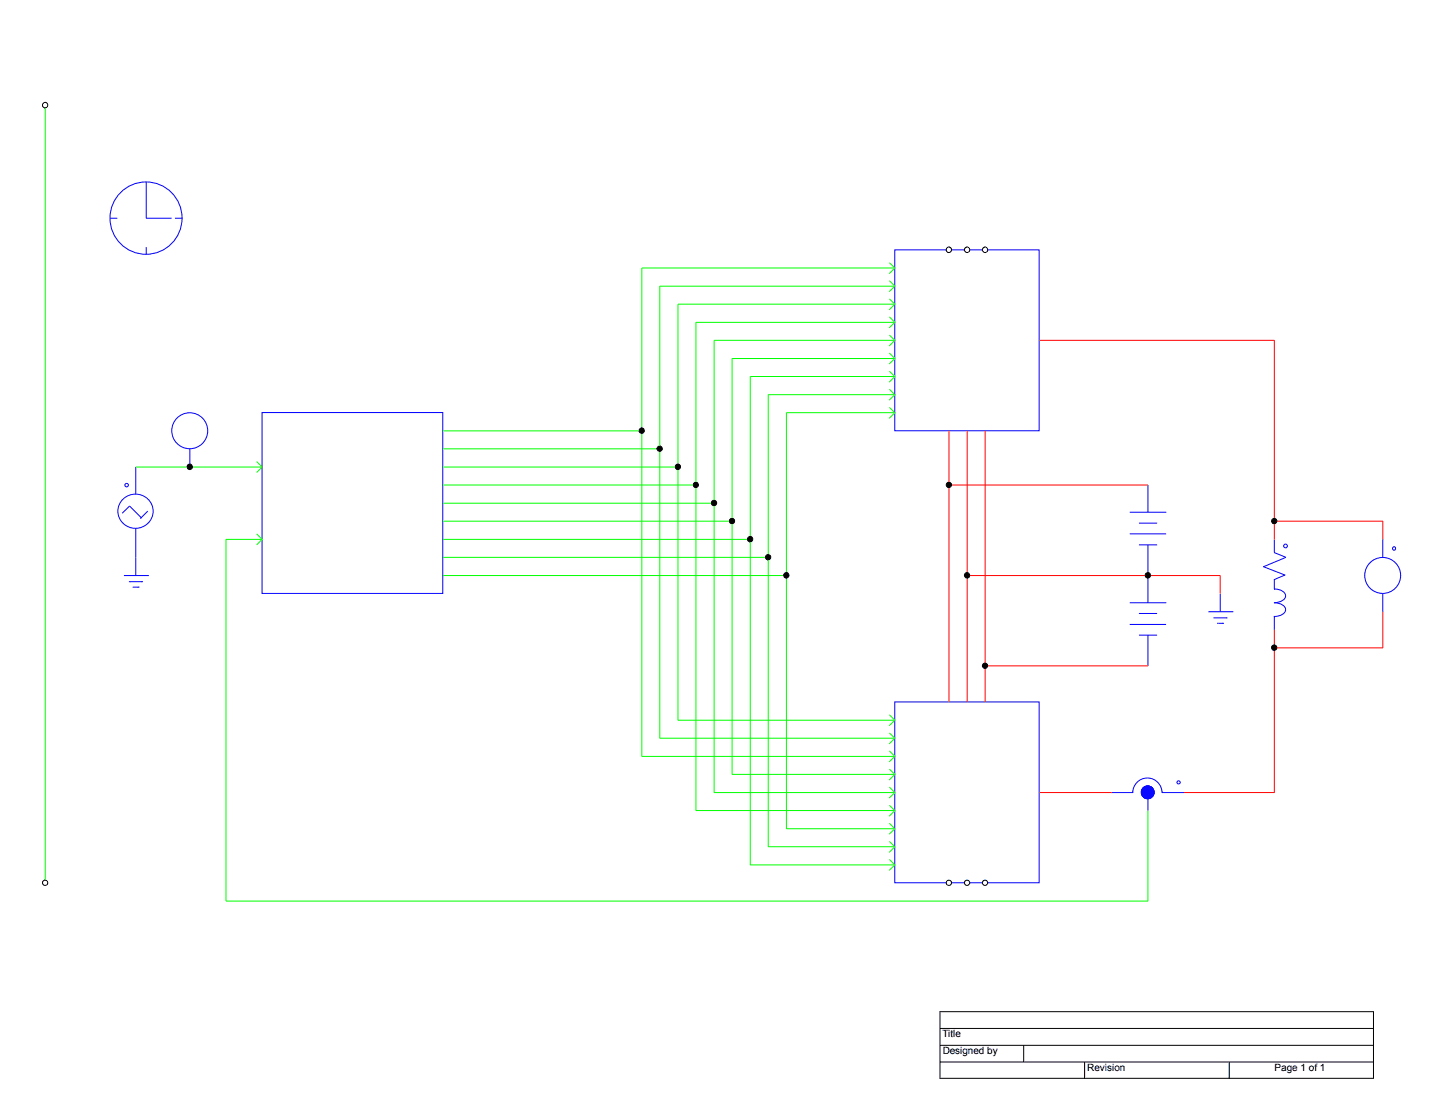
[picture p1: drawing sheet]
<svg xmlns="http://www.w3.org/2000/svg" width="279mm" height="216mm" viewBox="0 0 279 216" stroke-linecap="round" stroke-linejoin="round" font-family="sans-serif">
<defs><g id="words">
<g font-size="1.9">
<text x="182.1" y="200.3">Title</text>
<text x="182.1" y="203.5">Designed by</text>
<text x="210.1" y="206.8">Revision</text>
<text x="246.3" y="206.8">Page 1 of 1</text>
</g>
</g></defs>
<path d="M181.6 195.4h83.8v12.8h-83.8zM181.6 198.6h83.9M181.6 201.9h83.9M181.6 205.1h83.9M197.8 201.9v3.2M209.6 205.1v3.2M237.5 205.1v3.2" fill="none" stroke="#000" stroke-width=".19"/>
<g fill="none" stroke="#00f" stroke-width=".19">
<path d="M28.3 35.2v7M21.3 42.1h1.4M28.3 47.7v1.4M28.3 42.1h4.9M33.8 42.1h1.4M172.9 48.3h27.9v34.9h-27.9zM50.6 79.7h35v34.9h-35zM23.6 99.1l1.4-1.4 2.4 2.4M23.8 96.4a3.4 3.4 0 0 1 4.8-.1 3.4 3.4 0 0 1 0 4.8 3.4 3.4 0 0 1-4.8 0 3.2 3.2 0 0 1 0-4.7zM26.2 90.2v5.3M28.6 98.7l-1.5 1.4M36.7 86.7v3.5"/>
<path d="M218.3 98.9h7.1M221.8 93.7v5.2M23.9 111.1h4.9M24.9 112.3h2.7M25.6 113.4h1.3M26.2 102v9.2M218.3 103.1h7M218.3 116.4h7.1M220.1 101h3.5M220.1 105.2h3.5M220.1 118.5h3.5M221.8 105.2v11.2"/>
<path d="M233.5 118.1h4.8M234.5 119.3h2.7M235.8 114.7v3.5M244.1 109.4l4.2 1.7M246.2 116.4a2.09 2.09 0 0 1 2.2 1.3 2.1 2.1 0 0 1-2.3 1.3M246.2 106.7l2.3 .9-4.4 1.9M246.2 113.8h.2M246.2 119.1h.1M246.2 112v1.7a2.08 2.08 0 0 1 2.2 1.4 2.08 2.08 0 0 1-2.2 1.3M246.2 104.2v2.5M246.2 119.1v2.5M247.8 117.4h.1"/>
<path d="M248 116.8h.1M248.3 111l-2.2 1M267.2 104.1v3.6M267.2 114.7v3.5M172.9 135.6h27.9v34.9h-27.9zM218.3 120.6h7M220.1 122.7h3.5M221.8 122.7v5.9M235.2 120.4h1.3M218.9 153.1a2.84 2.84 0 0 1 2.8-2.9 2.84 2.84 0 0 1 2.8 2.9M218.9 152.8v.3h-4.1M220.6 153.1h.1l-.1 .2z"/>
<path d="M220.6 152.7h.2l-.1 .4zM220.6 152.7v.5zM220.7 152.5h.2v.4l-.1 .1-.1-.1zM220.8 152.8a1.09 1.09 0 0 1 1.9 .3 1.03 1.03 0 0 1-1 .6 1.03 1.03 0 0 1-.9-.6zM220.9 152.2a.29 .29 0 0 1 .2 .2 .29 .29 0 0 1-.2 .3zM220.9 152.8a.8 .8 0 0 1 1.1 0 .8 .8 0 0 1 0 1.1 .8 .8 0 0 1-1.1-.1 .66 .66 0 0 1 0-1zM220.9 152.3a1.1 1.1 0 0 1 1.7 .5 1.07 1.07 0 0 1-1 .7 1.07 1.07 0 0 1-1-.7zM221 152.9a1.14 1.14 0 0 1 1.8 .5 1.11 1.11 0 0 1-1.1 .7 1.11 1.11 0 0 1-1-.7zM221 152.1l.3-.1 .3 .1a.33 .33 0 0 1-.3 .4 .33 .33 0 0 1-.3-.4zM221 152.2a.79 .79 0 0 1 1.3 0 .79 .79 0 0 1-.3 1.2 .78 .78 0 0 1-1-.2 .78 .78 0 0 1 0-1zM221.1 152.7a.75 .75 0 0 1 1 .1 .75 .75 0 0 1-.1 1.1 .75 .75 0 0 1-1-.1 .75 .75 0 0 1 .1-1.1zM221.1 153.5v.4z"/>
<path d="M221.1 152.2a.76 .76 0 0 1 .9-.2 .76 .76 0 0 1 .4 .8 .78 .78 0 0 1-.7 1 .78 .78 0 0 1-.8-1zM221.2 152.1a.82 .82 0 0 1 1.1 .1 .82 .82 0 0 1-.1 1.1 .82 .82 0 0 1-1.1-.1 .82 .82 0 0 1 .1-1.1zM221.2 152.1a.92 .92 0 0 1 1.3 0 .92 .92 0 0 1 0 1.3 .92 .92 0 0 1-1.3-.1 .78 .78 0 0 1 0-1.2zM221.2 152.3a.9 .9 0 0 1 1.3-.1 .9 .9 0 0 1 0 1.3 .9 .9 0 0 1-1.3 0 .76 .76 0 0 1 0-1.2zM221.3 153.6v.5zM221.3 152.4a.93 .93 0 0 1 1-.1 .93 .93 0 0 1 .5 1 .94 .94 0 0 1-1.1 .4 .94 .94 0 0 1-.6-1zM221.3 152.5a.69 .69 0 0 1 1.1 0 .69 .69 0 0 1-.2 1 .68 .68 0 0 1-.9-.1 .68 .68 0 0 1 0-.9zM221.3 152.6a1 1 0 0 1 1.6 .5 .98 .98 0 0 1-.9 .7 .98 .98 0 0 1-1-.7zM221.3 152.7a.82 .82 0 0 1 1.2-.1 .82 .82 0 0 1 0 1.2 .82 .82 0 0 1-1.2-.1 .68 .68 0 0 1 0-1zM221.4 152.9h.4v.3h-.4zM221.4 152.3l.2-.1a1.1 1.1 0 0 1 0 1.8 1.14 1.14 0 0 1-.2-1.7zM221.5 152.3a.84 .84 0 0 1 1.1 .1 .84 .84 0 0 1-.1 1.2 .84 .84 0 0 1-1.1-.1 .84 .84 0 0 1 .1-1.2z"/>
<path d="M221.5 152.6l.1-.1 .2 .3v.5l-.2 .2-.2-.2zM221.5 152.9l.1-.1a.55 .55 0 0 1 .8 .3 .57 .57 0 0 1-1 0zM221.5 153h.2l-.1 .3zM221.5 152.2h.9zM221.5 153.1l.1 .1zM221.5 153.1h.2zM221.6 153l.1 .2zM221.6 153.1h.1M221.7 153.6a.29 .29 0 0 1 .3 .3 .29 .29 0 0 1-.3 .3zM221.7 151.9l.2-.1a1.13 1.13 0 0 1 0 2 1.17 1.17 0 0 1-.2-1.9zM221.8 152.4l.2-.1a.74 .74 0 0 1 .4 .7 .74 .74 0 0 1-.4 .7 .75 .75 0 0 1-.2-1.3zM221.8 152.2a.52 .52 0 0 1 .6 .5 .52 .52 0 0 1-.6 .5 .73 .73 0 0 1 0-1z"/>
<path d="M221.8 153.1v3.5M221.8 152.6h.5zM221.8 151.8v.5zM221.9 152.4a.57 .57 0 0 1 .8 .5 .57 .57 0 0 1-.8 .6 .69 .69 0 0 1 0-1.1zM222.2 152.5a.38 .38 0 0 1 .5 .4 .38 .38 0 0 1-.5 .3 .5 .5 0 0 1 0-.7zM222.2 153.2a.41 .41 0 0 1 .3 .4 .41 .41 0 0 1-.3 .4l-.1-.4zM222.2 153.8l.1 .3zM222.2 152.6h.1l.2 .2-.2 .8-.1-.3zM222.6 153.1v.5zM222.8 153.3v.2zM222.9 153.1v.3zM224.6 153.1h4.2"/>
<path d="M224.6 152.9v.2"/>
<circle cx="28.2" cy="42.1" r="7"/>
<circle cx="24.5" cy="93.7" r=".34"/>
<circle cx="36.7" cy="83.2" r="3.5"/>
<circle cx="248.4" cy="105.4" r=".36"/>
<circle cx="267.2" cy="111.1" r="3.5"/>
<circle cx="269.3" cy="105.9" r=".32"/>
<circle cx="221.5" cy="152.1" r=".27"/>
<circle cx="221.5" cy="153.2" r=".9"/>
<circle cx="221.6" cy="153.1" r=".19"/>
<circle cx="221.6" cy="153.1" r=".22"/>
<circle cx="221.6" cy="153.4" r=".48"/>
<circle cx="221.6" cy="153.1" r=".21"/>
<circle cx="221.6" cy="153.1" r=".17"/>
<circle cx="221.6" cy="153.2" r=".84"/>
<circle cx="221.6" cy="153.1" r=".2"/>
<circle cx="221.6" cy="153.1" r=".24"/>
<circle cx="221.6" cy="153.1" r=".33"/>
<circle cx="221.6" cy="153.1" r=".29"/>
<circle cx="221.6" cy="153.1" r=".28"/>
<circle cx="221.6" cy="153.1" r=".36"/>
<circle cx="221.6" cy="153.1" r=".32"/>
<circle cx="221.6" cy="153.1" r=".06"/>
<circle cx="221.6" cy="153.1" r=".02"/>
<circle cx="221.6" cy="153.1" r=".27"/>
<circle cx="221.6" cy="153.1" r=".14"/>
<circle cx="221.6" cy="153.1" r=".18"/>
<circle cx="221.6" cy="153" r=".43"/>
<circle cx="221.6" cy="152.7" r=".89"/>
<circle cx="221.6" cy="153.1" r=".3"/>
<circle cx="221.6" cy="153.1" r=".38"/>
<circle cx="221.6" cy="153.1" r=".42"/>
<circle cx="221.6" cy="153.1" r=".13"/>
<circle cx="221.6" cy="153.1" r=".08"/>
<circle cx="221.6" cy="153.1" r=".04"/>
<circle cx="221.6" cy="153.1" r=".12"/>
<circle cx="221.6" cy="153.1" r=".46"/>
<circle cx="221.6" cy="153.1" r=".41"/>
<circle cx="221.6" cy="153" r=".54"/>
<circle cx="221.6" cy="153.1" r=".92"/>
<circle cx="221.6" cy="153.1" r="1"/>
<circle cx="221.6" cy="153.1" r=".57"/>
<circle cx="221.6" cy="153.1" r=".11"/>
<circle cx="221.6" cy="153.1" r=".49"/>
<circle cx="221.6" cy="153.1" r=".23"/>
<circle cx="221.6" cy="153" r=".82"/>
<circle cx="221.6" cy="153.1" r=".52"/>
<circle cx="221.6" cy="153" r=".6"/>
<circle cx="221.6" cy="153" r=".73"/>
<circle cx="221.6" cy="153" r=".64"/>
<circle cx="221.7" cy="153" r=".75"/>
<circle cx="221.7" cy="153" r=".67"/>
<circle cx="221.7" cy="153" r=".78"/>
<circle cx="221.7" cy="153" r=".86"/>
<circle cx="221.7" cy="153" r=".69"/>
<circle cx="221.7" cy="153" r=".81"/>
<circle cx="221.7" cy="153" r=".93"/>
<circle cx="221.7" cy="153" r=".89"/>
<circle cx="221.7" cy="153" r="1.01"/>
<circle cx="221.7" cy="153" r="1.05"/>
<circle cx="221.7" cy="153" r=".95"/>
<circle cx="221.7" cy="153" r="1.19"/>
<circle cx="221.7" cy="153" r="1.14"/>
<circle cx="221.7" cy="153" r="1.1"/>
<circle cx="221.8" cy="153" r=".67"/>
<circle cx="221.8" cy="153" r="1.25"/>
<circle cx="221.9" cy="153.1" r=".69"/>
<circle cx="221.9" cy="153.3" r=".92"/>
<circle cx="221.9" cy="152.8" r=".94"/>
<circle cx="222" cy="153.1" r="1.01"/>
<circle cx="222" cy="152.9" r="1.01"/>
<circle cx="222" cy="153" r=".77"/>
<circle cx="222" cy="152.2" r=".29"/>
<circle cx="222.2" cy="152.5" r=".39"/>
<circle cx="222.3" cy="152.3" r=".31"/>
<circle cx="222.4" cy="153.8" r=".13"/>
<circle cx="222.6" cy="152.7" r=".31"/>
<circle cx="227.7" cy="151.1" r=".31"/>
</g>
<g fill="none" stroke="#0f0" stroke-width=".19">
<path d="M8.7 20.3v150.2M127.5 55.2v87.4M127.5 55.3h45.4M171.9 50.7l1 1.1M171.9 54.2l1 1.1M171.9 57.7l1 1M172.9 51.8h-48.9v94.3M172.9 58.7h-41.9v80.4M172.9 51.8l-1.1 1.1M172.9 55.3l-1.1 1M172.9 58.7l-1.1 1.1M134.5 62.2v94.4"/>
<path d="M134.5 62.3h38.4M141.5 69.2v80.4M141.5 69.2h31.4M148.4 76.2v87.4M148.4 76.2h24.5M171.9 61.2l1 1.1M171.9 64.7l1 1M171.9 68.2l1 1M171.9 71.7l1 1M171.9 75.2l1 1M171.9 78.7l1 1M172.9 65.7h-34.9v87.4"/>
<path d="M172.9 72.7h-27.9v94.4M172.9 79.7h-20.9v80.4M172.9 62.3l-1.1 1M172.9 65.7l-1.1 1.1M172.9 69.2l-1.1 1.1M172.9 72.7l-1.1 1.1M172.9 76.2l-1.1 1.1M172.9 79.7l-1.1 1.1M26.2 90.2h24.5M49.6 89.1l1.1 1.1M50.7 90.2l-1.1 1M85.6 90.2h45.4"/>
<path d="M85.6 83.2h38.4M85.6 86.7h41.9M85.6 93.7h48.9M85.6 97.2h52.4M43.7 104.1v69.9h178.1M43.7 104.2h7M49.6 103.1l1.1 1.1M50.7 104.2l-1.1 1M85.6 104.2h59.4M85.6 100.6h55.9M85.6 107.6h62.8M85.6 111.1h66.4"/>
<path d="M131 139.1h41.9M124 146.1h48.9M127.5 142.6h45.4M134.5 156.5h38.4M138 153.1h34.9M141.5 149.5h31.4M221.8 156.5v17.6M145 167h27.9M148.4 163.5h24.5M152 160h20.9"/>
</g>
<g fill="none" stroke="#f00" stroke-width=".19">
<path d="M200.9 65.7h45.4M246.2 65.7v38.5M183.4 83.2v52.4M183.4 93.7h38.4M186.9 83.2v52.4M190.4 83.2v52.4M186.9 111.1h48.9v3.6M246.2 100.6h21M267.2 100.6v3.6M267.2 118.1v7M190.4 128.6h31.4M246.2 121.6v31.5"/>
<path d="M246.2 125.1h21M200.9 153.1h13.9M228.7 153.1h17.5"/>
</g>
<g fill="#fff" stroke="#000" stroke-width=".19">
<circle cx="183.3" cy="48.2" r=".52"/>
<circle cx="186.8" cy="48.2" r=".52"/>
<circle cx="190.3" cy="48.2" r=".52"/>
</g>
<path d="M171.9 138l1 1.1-1.1 1M171.9 141.5l1 1.1-1.1 1.1M171.9 145l1 1.1-1.1 1M171.9 148.5l1 1-1.1 1.1M171.9 152l1 1.1-1.1 1M171.9 155.5l1 1-1.1 1.1M171.9 159l1 1-1.1 1.1M171.9 162.5l1 1-1.1 1.1M171.9 166l1 1-1.1 1.1" fill="none" stroke="#0f0" stroke-width=".19"/>
<g fill="#fff" stroke="#000" stroke-width=".19">
<circle cx="183.3" cy="170.5" r=".51"/>
<circle cx="186.9" cy="170.5" r=".51"/>
<circle cx="190.3" cy="170.5" r=".51"/>
</g>
<g fill="#000" stroke="#000" stroke-width=".19">
<circle cx="124" cy="83.2" r=".52"/>
<circle cx="127.5" cy="86.7" r=".51"/>
<circle cx="131" cy="90.1" r=".52"/>
<circle cx="134.5" cy="93.6" r=".51"/>
<circle cx="138" cy="97.1" r=".52"/>
<circle cx="141.4" cy="100.6" r=".51"/>
<circle cx="144.9" cy="104.1" r=".52"/>
<circle cx="148.4" cy="107.6" r=".51"/>
<circle cx="151.9" cy="111.1" r=".52"/>
<circle cx="186.8" cy="111.1" r=".52"/>
<circle cx="221.8" cy="111.1" r=".52"/>
<circle cx="190.3" cy="128.6" r=".51"/>
</g>
<g fill="#fff" stroke="#000" stroke-width=".19">
<circle cx="8.7" cy="20.3" r=".52"/>
<circle cx="8.7" cy="170.5" r=".51"/>
</g>
<g fill="#000" stroke="#000" stroke-width=".19">
<circle cx="36.6" cy="90.1" r=".52"/>
<circle cx="183.3" cy="93.6" r=".51"/>
<circle cx="246.2" cy="100.6" r=".51"/>
<circle cx="246.2" cy="125.1" r=".52"/>
</g>
<use href="#words"/>
</svg>
